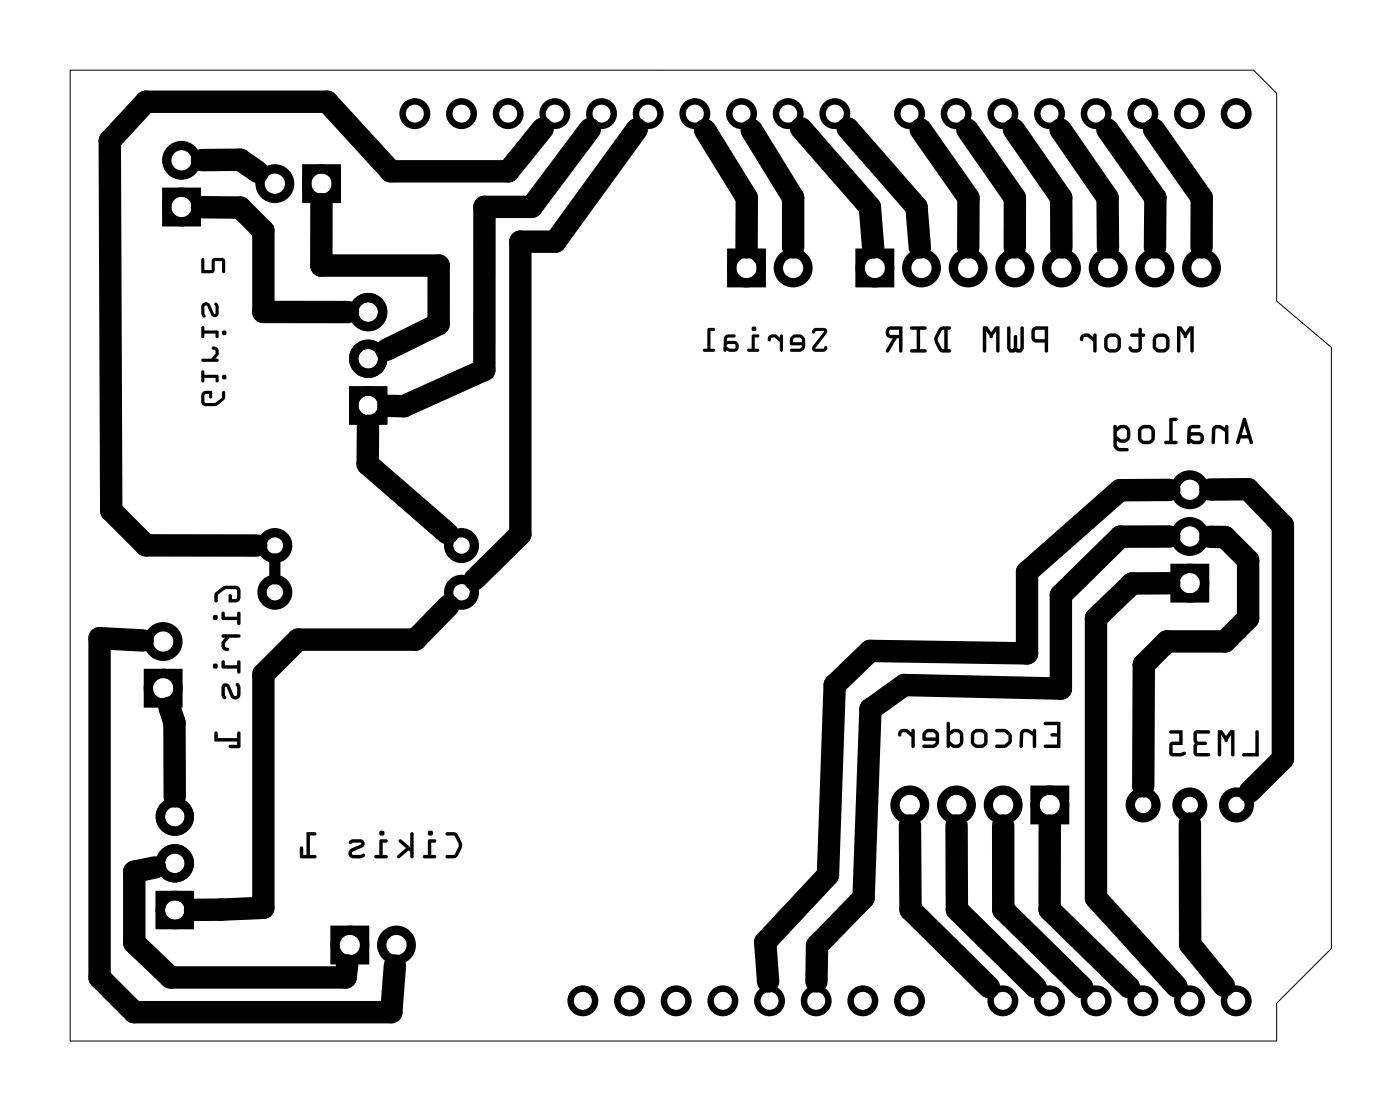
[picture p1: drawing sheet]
<svg xmlns="http://www.w3.org/2000/svg" width="76mm" height="60mm" viewBox="0 0 76 60" stroke-linecap="round" stroke-linejoin="round" font-family="sans-serif">
<path d="M3.8 3.8h64.4l1.3 1.3v11.3l3 2.5v32.7l-3 3v2h-65.7z" fill="none" stroke="#000" stroke-width=".05"/>
<g fill="none" stroke="#000" stroke-width=".35">
<circle cx="22.6" cy="6.2" r=".66"/>
<circle cx="25.1" cy="6.2" r=".66"/>
<circle cx="27.7" cy="6.2" r=".66"/>
<circle cx="30.2" cy="6.2" r=".66"/>
<circle cx="32.7" cy="6.2" r=".66"/>
<circle cx="35.3" cy="6.2" r=".66"/>
<circle cx="37.8" cy="6.2" r=".66"/>
<circle cx="40.4" cy="6.2" r=".66"/>
<circle cx="42.9" cy="6.2" r=".66"/>
<circle cx="45.4" cy="6.2" r=".66"/>
<circle cx="49.5" cy="6.2" r=".66"/>
<circle cx="52" cy="6.2" r=".66"/>
<circle cx="54.6" cy="6.2" r=".66"/>
<circle cx="57.1" cy="6.2" r=".66"/>
<circle cx="59.7" cy="6.2" r=".66"/>
<circle cx="62.2" cy="6.2" r=".66"/>
<circle cx="64.7" cy="6.2" r=".66"/>
<circle cx="67.3" cy="6.2" r=".66"/>
<circle cx="31.7" cy="54.4" r=".66"/>
<circle cx="34.3" cy="54.4" r=".66"/>
<circle cx="36.8" cy="54.4" r=".66"/>
<circle cx="39.3" cy="54.4" r=".66"/>
<circle cx="41.9" cy="54.4" r=".66"/>
<circle cx="44.4" cy="54.4" r=".66"/>
<circle cx="47" cy="54.4" r=".66"/>
<circle cx="49.5" cy="54.4" r=".66"/>
<circle cx="54.6" cy="54.4" r=".66"/>
<circle cx="57.1" cy="54.4" r=".66"/>
<circle cx="59.7" cy="54.4" r=".66"/>
<circle cx="62.2" cy="54.4" r=".66"/>
<circle cx="64.7" cy="54.4" r=".66"/>
<circle cx="67.3" cy="54.4" r=".66"/>
</g>
<g fill="none" stroke="#000" stroke-width=".51">
<path d="M9.1 10.5h1.6v1.6h-1.6zM16.7 9.2h1.6v1.6h-1.6zM39.8 13.8h1.6v1.6h-1.6zM46.8 13.8h1.6v1.6h-1.6zM8.1 36.6h1.6v1.6h-1.6zM19.3 21.3h1.5v1.5h-1.5zM64 30.9h1.6v1.6h-1.6zM8.7 48.7h1.6v1.6h-1.6zM18.2 50.6h1.6v1.6h-1.6zM56.3 43h1.6v1.6h-1.6z"/>
<circle cx="9.9" cy="11.3" r=".8"/>
<circle cx="9.9" cy="8.7" r=".8"/>
<circle cx="15" cy="10" r=".8"/>
<circle cx="17.5" cy="10" r=".8"/>
<circle cx="20" cy="19.5" r=".79"/>
<circle cx="20" cy="17" r=".79"/>
<circle cx="40.6" cy="14.6" r=".8"/>
<circle cx="43.2" cy="14.6" r=".8"/>
<circle cx="47.6" cy="14.6" r=".8"/>
<circle cx="50.2" cy="14.6" r=".8"/>
<circle cx="52.7" cy="14.6" r=".8"/>
<circle cx="55.2" cy="14.6" r=".8"/>
<circle cx="57.8" cy="14.6" r=".8"/>
<circle cx="60.3" cy="14.6" r=".8"/>
<circle cx="62.9" cy="14.6" r=".8"/>
<circle cx="65.4" cy="14.6" r=".8"/>
<circle cx="8.9" cy="37.4" r=".8"/>
<circle cx="8.9" cy="34.9" r=".8"/>
<circle cx="15" cy="32.2" r=".7"/>
<circle cx="15" cy="29.7" r=".7"/>
<circle cx="20" cy="22.1" r=".79"/>
<circle cx="25.1" cy="32.2" r=".7"/>
<circle cx="25.1" cy="29.7" r=".7"/>
<circle cx="64.8" cy="26.6" r=".8"/>
<circle cx="64.8" cy="31.7" r=".8"/>
<circle cx="64.8" cy="29.2" r=".8"/>
<circle cx="9.5" cy="49.5" r=".79"/>
<circle cx="9.5" cy="47" r=".79"/>
<circle cx="9.5" cy="44.4" r=".79"/>
<circle cx="19" cy="51.4" r=".8"/>
<circle cx="21.6" cy="51.4" r=".8"/>
<circle cx="49.5" cy="43.8" r=".8"/>
<circle cx="52.1" cy="43.8" r=".8"/>
<circle cx="54.6" cy="43.8" r=".8"/>
<circle cx="57.1" cy="43.8" r=".8"/>
<circle cx="62.2" cy="43.8" r=".7"/>
<circle cx="64.8" cy="43.8" r=".7"/>
<circle cx="67.3" cy="43.8" r=".7"/>
</g>
<g fill="#000">
<path d="M44.3 17.9l-.1 .2 .2-.1h.5l-.7 .8v.2l.2 .1h.5l.1-.1v-.2l-.2 .2-.4-.1 .6-.8v-.1l-.2-.2zM44.3 17.9l.5-.1 .2 .2v.1l-.6 .8 .4 .1 .2-.2v.2l-.1 .1h-.5l-.2-.1v-.2l.7-.8h-.5l-.2 .1zM43.1 18.3l-.1 .2v.3h.7l-.2 .2h-.5v.1h.7l.1-.3v-.5l-.3-.1h-.3zM43.1 18.3l.1-.1h.3l.3 .1v.5l-.1 .3h-.7v-.1h.5l.2-.2h-.7v-.3zM43.2 18.4h.4l.1 .2h-.5zM43.2 18.4v.2h.5l-.1-.2zM41.9 18.3l-.1 .1v.2l.2-.2h.2l.2 .2 .1 .5h.1v-.9h-.1l-.1 .2-.2-.2zM41.9 18.3l.3-.1 .2 .2 .1-.2h.1v.9h-.1l-.1-.5-.2-.2h-.2a.11 .11 0 0 1-.1 .2 .11 .11 0 0 1-.1-.2zM40.9 18.2v.8h-.2v.1h.6v-.1h-.2v-.6h.2v-.2zM40.9 18.2h.4v.2h-.2v.6h.2v.1h-.6v-.1h.2zM40.9 17.9a.15 .15 0 0 0 .3 0 .15 .15 0 0 0-.3 0zM40.9 17.9a.15 .15 0 0 1 .3 0 .15 .15 0 0 1-.3 0zM39.5 18.3l-.1 .8h.6a.3 .3 0 0 0 .2-.3 .3 .3 0 0 0-.2-.3l-.4 .1v-.1v-.1h.4v-.2zM39.5 18.3l.5-.1v.2h-.4v.1v.1l.4-.1a.3 .3 0 0 1 .2 .3 .3 .3 0 0 1-.2 .3h-.6zM39.6 18.7h.4v.2l-.3 .1-.1-.1zM39.6 18.7v.2l.1 .1 .3-.1v-.2zM38.5 17.9v1.1h-.2v.1h.6v-.1h-.2v-1h.2v-.1zM38.5 17.9h.4v.1h-.2v1h.2v.1h-.6v-.1h.2z"/>
<path d="M44.3 17.9l-.1 .2 .2-.1h.5l-.7 .8v.2l.2 .1h.5l.1-.1v-.2l-.2 .2-.4-.1 .6-.8v-.1l-.2-.2zM43.1 18.3l-.1 .2v.3h.7l-.2 .2h-.5v.1h.7l.1-.3v-.5l-.3-.1h-.3zM43.2 18.4h.4l.1 .2h-.5zM41.9 18.3l-.1 .1v.2l.2-.2h.2l.2 .2 .1 .5h.1v-.9h-.1l-.1 .2-.2-.2zM40.9 18.2v.8h-.2v.1h.6v-.1h-.2v-.6h.2v-.2zM40.9 17.9a.15 .15 0 0 0 .3 0 .15 .15 0 0 0-.3 0zM39.5 18.3l-.1 .8h.6a.3 .3 0 0 0 .2-.3 .3 .3 0 0 0-.2-.3l-.4 .1v-.1v-.1h.4v-.2zM39.6 18.7h.4v.2l-.3 .1-.1-.1zM38.5 17.9v1.1h-.2v.1h.6v-.1h-.2v-1h.2v-.1z"/>
<path d="M64.1 17.8v1.3a.09 .09 0 0 0 .1 .1 .09 .09 0 0 0 0-.1v-1.1l.2 .3a.1 .1 0 0 0 .1 .1 .1 .1 0 0 0 .1-.1l.2-.3v1.1a.09 .09 0 0 0 .1 .1 .09 .09 0 0 0 .1-.1v-1.3h-.3l-.2 .3-.2-.3zM64.1 17.8h.2l.2 .3 .2-.3h.3v1.3a.09 .09 0 0 1-.1 .1 .09 .09 0 0 1-.1-.1v-1.1l-.2 .3a.1 .1 0 0 1-.1 .1 .1 .1 0 0 1-.1-.1l-.2-.3v1.1a.09 .09 0 0 1 0 .1 .09 .09 0 0 1-.1-.1zM62.6 18.7a.55 .55 0 0 0 1.1 0 .55 .55 0 0 0-1.1 0zM62.6 18.7a.55 .55 0 0 1 1.1 0 .55 .55 0 0 1-1.1 0zM63 18.4l.3-.1 .2 .1v.5l-.1 .1h-.3l-.2-.1zM63 18.4l-.1 .5 .2 .1h.3l.1-.1v-.5l-.2-.1zM61.5 18.2l.1 .1h.4v.6l-.1 .1h-.2l-.2-.2-.1 .1a.39 .39 0 0 0 .4 .3 .39 .39 0 0 0 .3-.3v-.6h.1a.09 .09 0 0 0 .1-.1 .09 .09 0 0 0-.1-.1h-.1v-.2a.09 .09 0 0 0 0-.1 .09 .09 0 0 0-.1 .1v.2zM61.5 18.2l.5-.1v-.2a.09 .09 0 0 1 .1-.1 .09 .09 0 0 1 .1 .1l-.1 .2h.1a.09 .09 0 0 1 .1 .1 .09 .09 0 0 1-.1 .1h-.1l.1 .6a.37 .37 0 0 1-.4 .3 .37 .37 0 0 1-.4-.3l.1-.1 .2 .2h.2l.1-.1v-.6h-.4zM60 18.7a.52 .52 0 0 0 1 0 .52 .52 0 0 0-1 0zM60 18.7a.52 .52 0 0 1 1 0 .52 .52 0 0 1-1 0zM60.3 18.4l.4-.1 .1 .1v.5l-.1 .1h-.3l-.1-.1zM60.3 18.4v.5l.1 .1h.3l.1-.1v-.5l-.1-.1zM58.9 18.2l-.1 .2a.11 .11 0 0 0 .1 .2 .11 .11 0 0 0 .1-.2l.2-.1 .3 .3v.5a.09 .09 0 0 0 .1 .1 .09 .09 0 0 0 .1-.1v-.9a.09 .09 0 0 0-.1-.1 .09 .09 0 0 0-.1 .1v.1l-.2-.2zM58.9 18.2l.4-.1 .2 .2v-.1a.09 .09 0 0 1 .1-.1 .09 .09 0 0 1 .1 .1v.9a.09 .09 0 0 1-.1 .1 .09 .09 0 0 1-.1-.1v-.5l-.3-.3-.2 .1a.11 .11 0 0 1-.1 .2 .11 .11 0 0 1-.1-.2zM56.2 17.8l-.1 .2 .1 .5 .1 .1h.6v.5a.09 .09 0 0 0 .1 .1 .09 .09 0 0 0 0-.1v-1.3h-.6zM56.2 17.8h.2h.6v1.3a.09 .09 0 0 1 0 .1 .09 .09 0 0 1-.1-.1v-.5h-.6l-.1-.1-.1-.5zM56.3 18l.6-.1v.6l-.6-.1zM56.3 18v.4l.6 .1v-.6zM54.8 17.8v1.2l.2 .2h.6l.1-.2v-1.2a.09 .09 0 0 0-.1 0 .09 .09 0 0 0-.1 0v1.2l-.1-.1v-.6a.09 .09 0 0 0-.1-.1 .09 .09 0 0 0-.1 .1v.6l-.1 .1-.1-1.2zM54.8 17.8h.2l.1 1.2 .1-.1v-.6a.09 .09 0 0 1 .1-.1 .09 .09 0 0 1 .1 .1v.6l.1 .1v-1.2a.09 .09 0 0 1 .1 0 .09 .09 0 0 1 .1 0v1.2l-.1 .2h-.6l-.2-.2zM53.5 17.8v1.3a.09 .09 0 0 0 .1 .1 .09 .09 0 0 0 .1-.1v-1.1l.2 .3a.1 .1 0 0 0 .1 .1 .1 .1 0 0 0 0-.1l.2-.3v1.1a.09 .09 0 0 0 .1 .1 .09 .09 0 0 0 .1-.1v-1.3h-.2l-.3 .3-.2-.3zM53.5 17.8h.2l.2 .3 .3-.3h.2v1.3a.09 .09 0 0 1-.1 .1 .09 .09 0 0 1-.1-.1v-1.1l-.2 .3a.1 .1 0 0 1 0 .1 .1 .1 0 0 1-.1-.1l-.2-.3v1.1a.09 .09 0 0 1-.1 .1 .09 .09 0 0 1-.1-.1zM51.1 17.8l-.2 .6v.3l.3 .4 .5 .1a.09 .09 0 0 0 .1-.1 .09 .09 0 0 0-.1-.1h-.1v-1.1h.1a.09 .09 0 0 0 .1-.1 .09 .09 0 0 0-.1 0zM51.1 17.8h.6a.09 .09 0 0 1 .1 0 .09 .09 0 0 1-.1 .1h-.1v1.1h.1a.09 .09 0 0 1 .1 .1 .09 .09 0 0 1-.1 .1l-.5-.1-.3-.4v-.3zM51.3 17.9h.1v1.1l-.2-.1-.2-.4zM51.3 18l-.3 .5 .3 .4 .1 .1v-1.1zM49.6 17.8v.1h.3v1.1h-.3a.09 .09 0 0 0-.1 .1 .09 .09 0 0 0 .1 .1h.7a.09 .09 0 0 0 .1-.1 .09 .09 0 0 0-.1-.1h-.2v-1.1h.2a.09 .09 0 0 0 .1-.1 .09 .09 0 0 0-.1 0zM49.6 17.8h.7a.09 .09 0 0 1 .1 0 .09 .09 0 0 1-.1 .1h-.2v1.1h.2a.09 .09 0 0 1 .1 .1 .09 .09 0 0 1-.1 .1h-.7a.09 .09 0 0 1-.1-.1 .09 .09 0 0 1 .1-.1h.3v-1.1h-.3zM48.3 17.8a.33 .33 0 0 0-.1 .4 .33 .33 0 0 0 .4 .2l-.4 .6a.11 .11 0 0 0 .1 .2 .09 .09 0 0 0 .1-.1l.4-.7h.1v.7a.09 .09 0 0 0 .1 .1 .09 .09 0 0 0 .1-.1v-1.3h-.6zM48.3 17.8h.2h.6v1.3a.09 .09 0 0 1-.1 .1 .09 .09 0 0 1-.1-.1v-.7h-.1l-.4 .7a.09 .09 0 0 1-.1 .1 .11 .11 0 0 1-.1-.2l.4-.6a.33 .33 0 0 1-.4-.2 .33 .33 0 0 1 .1-.4zM48.4 18l.5-.1v.3h-.4zM48.4 18l.1 .2h.4v-.3z"/>
<path d="M64.1 17.8v1.3a.09 .09 0 0 0 .1 .1 .09 .09 0 0 0 0-.1v-1.1l.2 .3a.1 .1 0 0 0 .1 .1 .1 .1 0 0 0 .1-.1l.2-.3v1.1a.09 .09 0 0 0 .1 .1 .09 .09 0 0 0 .1-.1v-1.3h-.3l-.2 .3-.2-.3zM62.6 18.7a.55 .55 0 0 0 1.1 0 .55 .55 0 0 0-1.1 0zM63 18.4l.3-.1 .2 .1v.5l-.1 .1h-.3l-.2-.1zM61.5 18.2l.1 .1h.4v.6l-.1 .1h-.2l-.2-.2-.1 .1a.36 .36 0 0 0 .4 .3 .36 .36 0 0 0 .3-.3v-.6h.1a.09 .09 0 0 0 .1-.1 .09 .09 0 0 0-.1-.1h-.1v-.2a.09 .09 0 0 0 0-.1 .09 .09 0 0 0-.1 .1v.2zM60 18.7a.52 .52 0 0 0 1 0 .52 .52 0 0 0-1 0zM60.3 18.4l.4-.1 .1 .1v.5l-.1 .1h-.3l-.1-.1zM58.9 18.2l-.1 .2a.11 .11 0 0 0 .1 .2 .11 .11 0 0 0 .1-.2l.2-.1 .3 .3v.5a.09 .09 0 0 0 .1 .1 .09 .09 0 0 0 .1-.1v-.9a.09 .09 0 0 0-.1-.1 .09 .09 0 0 0-.1 .1v.1l-.2-.2zM56.2 17.8l-.1 .2 .1 .5 .1 .1h.6v.5a.09 .09 0 0 0 .1 .1 .09 .09 0 0 0 0-.1v-1.3h-.6zM56.3 18l.6-.1v.6l-.6-.1zM54.8 17.8v1.2l.2 .2h.6l.1-.2v-1.2a.09 .09 0 0 0-.1 0 .09 .09 0 0 0-.1 0v1.2l-.1-.1v-.6a.09 .09 0 0 0-.1-.1 .09 .09 0 0 0-.1 .1v.6l-.1 .1-.1-1.2zM53.5 17.8v1.3a.09 .09 0 0 0 .1 .1 .09 .09 0 0 0 .1-.1v-1.1l.2 .3a.1 .1 0 0 0 0 .1 .1 .1 0 0 0 .1-.1l.2-.3v1.1a.09 .09 0 0 0 .1 .1 .09 .09 0 0 0 .1-.1v-1.3h-.2l-.3 .3-.2-.3zM51.1 17.8a.84 .84 0 0 0 0 1.3l.6 .1a.09 .09 0 0 0 .1-.1 .09 .09 0 0 0-.1-.1h-.1v-1.1h.1a.09 .09 0 0 0 .1-.1 .09 .09 0 0 0-.1 0zM51.3 18l.1-.1v1.1l-.2-.1-.2-.4zM49.6 17.8v.1h.3v1.1h-.3a.09 .09 0 0 0-.1 .1 .09 .09 0 0 0 .1 .1h.7a.09 .09 0 0 0 .1-.1 .09 .09 0 0 0-.1-.1h-.2v-1.1h.2a.09 .09 0 0 0 .1-.1 .09 .09 0 0 0-.1 0zM48.3 17.8a.34 .34 0 0 0-.1 .4 .34 .34 0 0 0 .4 .2l-.4 .6a.11 .11 0 0 0 .1 .2 .09 .09 0 0 0 .1-.1l.4-.7h.1v.7a.09 .09 0 0 0 .1 .1 .09 .09 0 0 0 .1-.1v-1.3h-.6zM48.4 18l.5-.1v.3h-.4z"/>
<path d="M11 21.3v.6l.2 .2a.8 .8 0 0 0 1.1-.8h-.2v.3l-.3 .3h-.6l-.1-.1v-.3l.3-.1v.2l.1 .1v-.4zM11 20.2v.6h.1v-.2h.6l.1 .2h.1l-.1-.4h-.7v-.2zM12.1 20.5a.13 .13 0 0 0 .2 0 .13 .13 0 0 0-.2 0zM11.5 18.9v.1l.2 .1v.1l-.2 .3h-.5v.2h.8l.1-.2h-.2l.2-.2a.31 .31 0 0 0 0-.3 .31 .31 0 0 0-.3-.1zM11 17.8v.6l.1-.1v-.2h.6l.1 .3 .1-.1-.1-.3h-.7v-.2zM12.1 18.1a.13 .13 0 0 0 .2 0 .13 .13 0 0 0-.2 0zM11 16.5v.5v.2h.2l-.1-.2 .1-.4 .1 .1 .2 .4a.21 .21 0 0 0 .2 .1 .21 .21 0 0 0 .2-.2v-.3l-.1-.2a.11 .11 0 0 0-.1 .1 .11 .11 0 0 0 0 .1v.4l-.3-.6zM11 14.1v.8l.6-.1 .1-.6h.4v.6h.1l.1-.6-.2-.2-.5 .1-.1 .6h-.4v-.6z"/>
<path d="M11 21.3v.6l.2 .2a.89 .89 0 0 0 1-.3l.1-.2-.1-.3h-.1v.3l-.4 .3h-.5l-.1-.1 .1-.4h.2v.2l.1 .1v-.4zM11 21.3h.5v.4l-.1-.1v-.2l-.3 .1 .1 .4h.6l.3-.3v-.3h.1h.1l-.1 .4-.4 .4h-.7l-.1-.3zM11 20.2v.6h.1v-.2h.6l.1 .2h.1l-.1-.4h-.7v-.2zM11 20.2h.1v.2h.7l.1 .4h-.1l-.1-.2h-.6v.2h-.1zM12.1 20.5a.13 .13 0 0 0 .2 0 .13 .13 0 0 0-.2 0zM12.1 20.5a.13 .13 0 0 1 .2 0 .13 .13 0 0 1-.2 0zM11.5 18.9v.1l.2 .1v.1l-.2 .3h-.5v.2h.8l.1-.2h-.2l.2-.2a.34 .34 0 0 0-.3-.4zM11.5 18.9h.1a.3 .3 0 0 1 .3 .1 .3 .3 0 0 1 0 .3l-.2 .2h.2l-.1 .2h-.8v-.2h.5l.2-.3v-.1l-.2-.1zM11 17.8v.6l.1-.1v-.2h.6l.1 .3 .1-.1-.1-.3h-.7v-.2zM11 17.8h.1v.2h.7l.1 .3-.1 .1-.1-.3h-.6v.2l-.1 .1zM12.1 18.1a.13 .13 0 0 0 .2 0 .13 .13 0 0 0-.2 0zM12.1 18.1a.13 .13 0 0 1 .2 0 .13 .13 0 0 1-.2 0zM11 16.5v.5v.2h.2l-.1-.2 .1-.4 .1 .1 .2 .4a.21 .21 0 0 0 .2 .1 .21 .21 0 0 0 .2-.2v-.3l-.1-.2a.11 .11 0 0 0-.1 .1 .11 .11 0 0 0 0 .1v.4l-.3-.6zM11 16.5h.4l.3 .6v-.5a.09 .09 0 0 1 0-.1 .09 .09 0 0 1 .1 0l.1 .2v.3l-.1 .2-.1 .1-.2-.1-.3-.6-.1 .1 .1 .5h-.2v-.2zM11 14.1v.8l.6-.1 .1-.6h.4v.6h.1l.1-.6-.2-.2-.5 .1-.1 .6h-.4v-.6zM11 14.1h.1v.6h.4l.1-.6 .5-.1 .2 .2-.1 .6h-.1v-.6h-.4l-.1 .6-.6 .1z"/>
<path d="M11.8 32.2l-.1 .5a.09 .09 0 0 0 .1 .1 .09 .09 0 0 0 .1-.1v-.3l.4-.3h.6v.5h-.3v-.2a.09 .09 0 0 0-.1-.1 .09 .09 0 0 0-.1 .1v.4h.5l.2-.2v-.6l-.3-.1a.98 .98 0 0 0-1 .3zM12.1 33.3v.4h.8v.2a.09 .09 0 0 0 .1 .1 .09 .09 0 0 0 .1-.1v-.5a.09 .09 0 0 0-.1-.1 .09 .09 0 0 0-.1 .1v.1h-.7v-.2zM11.6 33.6a.15 .15 0 0 0 .3 0 .15 .15 0 0 0-.3 0zM12.1 34.5v.2h.2l-.2 .2a.34 .34 0 0 0 0 .4 .34 .34 0 0 0 .3 .1 .13 .13 0 0 0 0-.2 .13 .13 0 0 0-.1 0l-.1-.2 .3-.3h.5a.09 .09 0 0 0 .1-.1 .09 .09 0 0 0-.1-.1zM12.1 35.9v.4l.8 .1v.2a.09 .09 0 0 0 .1 0 .09 .09 0 0 0 .1 0v-.6a.09 .09 0 0 0-.1-.1 .09 .09 0 0 0-.1 .1v.2h-.7v-.2zM11.6 36.2a.15 .15 0 0 0 .3 0 .15 .15 0 0 0-.3 0zM12.1 37.2v.1a.73 .73 0 0 0 .1 .7 .1 .1 0 0 0 .1 0 .11 .11 0 0 0-.1-.2l.1-.4 .3 .5a.28 .28 0 0 0 .3 .1 .28 .28 0 0 0 .2-.2l-.1-.6a.12 .12 0 0 0-.2 0 .12 .12 0 0 0 .1 .2v.4l-.1 .1-.3-.6-.2-.1zM11.7 39.8v.5h1.2v.2h-.4a.09 .09 0 0 0-.1 .1 .09 .09 0 0 0 .1 .1l.6-.1v-.7a.09 .09 0 0 0-.1-.1 .09 .09 0 0 0-.1 .1v.2h-1l-.1-.3z"/>
<path d="M11.8 32.2l-.1 .5a.09 .09 0 0 0 .1 .1 .09 .09 0 0 0 0-.1l.1-.3 .4-.3h.6v.5h-.3v-.2a.09 .09 0 0 0-.1-.1 .09 .09 0 0 0-.1 .1v.4l.5-.1 .2-.1v-.6l-.3-.1a.98 .98 0 0 0-1 .3zM11.8 32.2l.4-.3h.6h.2l.1 .6-.1 .2-.6 .1v-.4a.09 .09 0 0 1 .1-.1 .09 .09 0 0 1 .1 .1v.2h.3v-.5h-.6l-.4 .3v.3a.09 .09 0 0 1-.1 .1 .09 .09 0 0 1-.1-.1zM12.1 33.3v.4h.8v.2a.09 .09 0 0 0 .1 .1 .09 .09 0 0 0 .1-.1v-.5a.09 .09 0 0 0-.1-.1 .09 .09 0 0 0-.1 .1v.1h-.7v-.2zM12.1 33.3h.1v.2h.7v-.1a.09 .09 0 0 1 .1-.1 .09 .09 0 0 1 .1 .1v.5a.09 .09 0 0 1-.1 .1 .09 .09 0 0 1-.1-.1v-.2h-.8zM11.6 33.6a.15 .15 0 0 0 .3 0 .15 .15 0 0 0-.3 0zM11.6 33.6a.15 .15 0 0 1 .3 0 .15 .15 0 0 1-.3 0zM12.1 34.5v.2h.2l-.2 .2a.37 .37 0 0 0 .3 .5 .1 .1 0 0 0 .1-.1 .11 .11 0 0 0-.2-.1l-.1-.2 .3-.3h.5a.09 .09 0 0 0 .1-.1 .09 .09 0 0 0-.1-.1zM12.1 34.5h.9a.09 .09 0 0 1 .1 .1 .09 .09 0 0 1-.1 .1h-.5l-.3 .3 .1 .2a.11 .11 0 0 1 .2 .1 .11 .11 0 0 1-.2 .1l-.2-.2v-.3l.2-.2h-.2zM12.1 35.9v.4l.8 .1v.2a.09 .09 0 0 0 .1 0 .09 .09 0 0 0 .1 0v-.6a.09 .09 0 0 0-.1-.1 .09 .09 0 0 0-.1 .1v.2h-.7v-.2zM12.1 35.9l.1 .1v.2h.7v-.2a.09 .09 0 0 1 .1-.1 .09 .09 0 0 1 .1 .1v.6a.09 .09 0 0 1-.1 0 .09 .09 0 0 1-.1 0v-.2l-.8-.1zM11.6 36.2a.15 .15 0 0 0 .3 0 .15 .15 0 0 0-.3 0zM11.6 36.2a.15 .15 0 0 1 .3 0 .15 .15 0 0 1-.3 0zM12.1 37.2v.1a.73 .73 0 0 0 .1 .7 .1 .1 0 0 0 .1 0 .11 .11 0 0 0-.1-.2l.1-.5 .4 .7 .1 .1 .2-.1 .1-.6-.1-.2a.1 .1 0 0 0-.2 0 .11 .11 0 0 0 .1 .2v.4l-.1 .1-.3-.6-.2-.1zM12.1 37.2h.2h.2l.3 .7 .1-.1v-.5a.1 .1 0 0 1-.1-.1 .1 .1 0 0 1 .2 0l.1 .6a.28 .28 0 0 1-.2 .2 .28 .28 0 0 1-.3-.1l-.3-.5-.1 .4a.11 .11 0 0 1 .1 .2 .1 .1 0 0 1-.1 0 .7 .7 0 0 1-.1-.8zM11.7 39.8v.5h1.2v.2h-.4a.09 .09 0 0 0-.1 .1 .09 .09 0 0 0 .1 .1l.6-.1v-.7a.09 .09 0 0 0-.1-.1 .09 .09 0 0 0-.1 .1v.3h-1.1v-.4zM11.7 39.8h.1l.1 .3h1v-.2a.09 .09 0 0 1 .1-.1 .09 .09 0 0 1 .1 .1v.8h-.6a.09 .09 0 0 1-.1-.1 .09 .09 0 0 1 .1-.1h.4v-.2h-1.2z"/>
<path d="M67.7 22.8l-.4 1.3h.1l.1-.3h.4l.1 .3 .1 .1 .1-.1-.4-1.3zM67.7 22.7l.1 .1 .4 1.3-.1 .1-.1-.1-.1-.3h-.4l-.1 .3h-.1zM67.7 23.1l.2 .6h-.3zM67.7 23.1l-.1 .6h.3zM66 23.2v.2l-.1 .7a.09 .09 0 0 0 .1 .1 .09 .09 0 0 0 .1-.1l.1-.7v-.1l.5 .2v.6a.09 .09 0 0 0 .1 .1 .09 .09 0 0 0 .1-.1v-.9a.09 .09 0 0 0-.1-.1 .09 .09 0 0 0-.1 .1v.1l-.4-.2zM66 23.2l.3-.1 .4 .2v-.1a.09 .09 0 0 1 .1-.1 .09 .09 0 0 1 .1 .1v.9a.09 .09 0 0 1-.1 .1 .09 .09 0 0 1-.1-.1v-.6l-.3-.2-.2 .1-.1 .7a.09 .09 0 0 1-.1 .1 .09 .09 0 0 1-.1-.1l.1-.7zM64.7 23.2l-.1 .2v.7a.09 .09 0 0 0 .1 .1 .09 .09 0 0 0 .1-.1l.5 .1a.33 .33 0 0 0 .2-.4 .33 .33 0 0 0-.2-.3h-.5l.1-.2h.4a.09 .09 0 0 0 0-.1 .09 .09 0 0 0 0-.1zM64.7 23.2l.6-.1a.09 .09 0 0 1 0 .1 .09 .09 0 0 1 0 .1h-.4l-.1 .2h.5a.33 .33 0 0 1 .2 .3 .33 .33 0 0 1-.2 .4l-.5-.1a.09 .09 0 0 1-.1 .1 .09 .09 0 0 1-.1-.1v-.7zM64.8 23.7h.5v.2l-.3 .1-.2-.1zM64.8 23.7v.2l.2 .1 .3-.1v-.2zM63.7 22.8l-.1 1.2h-.1a.09 .09 0 0 0-.1 .1 .09 .09 0 0 0 .1 .1h.5a.09 .09 0 0 0 .1-.1 .09 .09 0 0 0-.1-.1h-.2v-1.1h.2a.09 .09 0 0 0 .1-.1 .09 .09 0 0 0-.1-.1zM63.7 22.7h.3a.09 .09 0 0 1 .1 .1 .09 .09 0 0 1-.1 .1h-.2v1.1h.2a.09 .09 0 0 1 .1 .1 .09 .09 0 0 1-.1 .1h-.5a.09 .09 0 0 1-.1-.1 .09 .09 0 0 1 .1-.1h.1zM61.8 23.6a.55 .55 0 0 0 1.1 0 .55 .55 0 0 0-1.1 0zM61.8 23.6a.55 .55 0 0 1 1.1 0 .55 .55 0 0 1-1.1 0zM62.2 23.3h.3l.2 .1v.5l-.1 .1h-.3l-.2-.1zM62.2 23.4l-.1 .5 .2 .1h.3l.1-.1v-.5l-.2-.1zM60.6 23.1v1.2l.3 .2 .4 .1a.09 .09 0 0 0 .1-.1 .09 .09 0 0 0-.1-.1h-.4l-.1-.1v-.3l.2 .1h.3l.2-.4-.1-.4-.1-.2h-.3a.15 .15 0 0 1-.2 .1 .15 .15 0 0 1-.1-.1zM60.6 23.1h.1l.1 .1 .2-.1h.3l.2 .2v.4l-.1 .3-.4 .1-.2-.1 .1 .3 .4 .1a.09 .09 0 0 1 .1 .1 .09 .09 0 0 1-.1 .1l-.4-.1-.3-.2zM60.8 23.5l.2-.2h.2l.1 .1v.4l-.1 .1h-.2l-.2-.2zM60.8 23.5v.2l.2 .2h.2l.1-.1v-.4l-.1-.1h-.2z"/>
<path d="M67.7 22.7l-.4 1.4h.1l.1-.3h.4l.1 .3 .1 .1 .1-.1-.4-1.3zM67.7 23.1l.2 .6h-.3zM66 23.2v.2l-.1 .7a.09 .09 0 0 0 .1 .1 .09 .09 0 0 0 .1-.1l.1-.7v-.1l.5 .2v.6a.09 .09 0 0 0 .1 .1 .09 .09 0 0 0 .1-.1v-.9a.09 .09 0 0 0-.1-.1 .09 .09 0 0 0-.1 .1v.1l-.4-.2zM64.7 23.2l-.1 .2v.7a.09 .09 0 0 0 .1 .1 .09 .09 0 0 0 .1-.1l.5 .1a.33 .33 0 0 0 .2-.4 .33 .33 0 0 0-.2-.3h-.5l.1-.2h.4a.09 .09 0 0 0 0-.1 .09 .09 0 0 0 0-.1zM64.8 23.7h.5v.2l-.3 .1-.2-.1zM63.7 22.8l-.1 1.2h-.1a.09 .09 0 0 0-.1 .1 .09 .09 0 0 0 .1 .1h.5a.09 .09 0 0 0 .1-.1 .09 .09 0 0 0-.1-.1h-.2v-1.1h.2a.09 .09 0 0 0 .1-.1 .09 .09 0 0 0-.1-.1zM61.8 23.6a.55 .55 0 0 0 1.1 0 .55 .55 0 0 0-1.1 0zM62.2 23.4l.3-.1 .2 .1v.5l-.1 .1h-.3l-.2-.1zM60.6 23.1v1.2l.3 .2 .4 .1a.09 .09 0 0 0 .1-.1 .09 .09 0 0 0-.1-.1h-.4l-.1-.1v-.3l.2 .1h.3l.2-.4-.1-.4-.1-.2h-.3a.19 .19 0 0 1-.3 0zM60.8 23.5l.2-.2h.2l.1 .1v.4l-.1 .1h-.2l-.2-.2z"/>
<path d="M24.3 45.3v.1l.4 .1 .3 .5-.3 .5h-.4a.09 .09 0 0 0-.1 .1 .09 .09 0 0 0 .1 .1 .63 .63 0 0 0 .8-.6v-.3l-.2-.4-.2-.1zM24.3 45.3h.5l.4 .7-.3 .6-.6 .1a.09 .09 0 0 1-.1-.1 .09 .09 0 0 1 .1-.1h.4l.3-.5-.3-.5-.4-.1zM23.3 45.7v.8h-.2a.09 .09 0 0 0-.1 .1 .09 .09 0 0 0 .1 .1h.6a.09 .09 0 0 0 0-.1 .09 .09 0 0 0 0-.1h-.2v-.7h.2a.09 .09 0 0 0 0-.1zM23.3 45.7h.4a.09 .09 0 0 1 0 .1h-.2v.7h.2a.09 .09 0 0 1 0 .1 .09 .09 0 0 1 0 .1h-.6a.09 .09 0 0 1-.1-.1 .09 .09 0 0 1 .1-.1h.2zM23.3 45.3a.15 .15 0 0 0 .3 0 .15 .15 0 0 0-.3 0zM23.3 45.3a.15 .15 0 0 1 .3 0 .15 .15 0 0 1-.3 0zM21.7 45.7v.1l.4 .3-.5 .4a.1 .1 0 0 0 0 .2 .1 .1 0 0 0 .2 0l.4-.4h.1v.3a.09 .09 0 0 0 .1 .1 .09 .09 0 0 0 .1-.1v-1.2a.09 .09 0 0 0-.1-.1 .09 .09 0 0 0-.1 .1v.7l-.5-.4zM21.7 45.7h.1l.5 .4v-.7a.09 .09 0 0 1 .1-.1 .09 .09 0 0 1 .1 .1v1.2a.09 .09 0 0 1-.1 .1 .09 .09 0 0 1-.1-.1v-.3h-.1l-.4 .4a.1 .1 0 0 1-.2 0 .1 .1 0 0 1 0-.2l.5-.4-.4-.3zM20.7 45.7l-.1 .8h-.1a.09 .09 0 0 0-.1 .1 .09 .09 0 0 0 .1 .1h.5a.09 .09 0 0 0 .1-.1 .09 .09 0 0 0-.1-.1h-.2v-.7h.2a.09 .09 0 0 0 .1-.1 .09 .09 0 0 0-.1 0zM20.7 45.7h.3a.09 .09 0 0 1 .1 0 .09 .09 0 0 1-.1 .1h-.2v.7h.2a.09 .09 0 0 1 .1 .1 .09 .09 0 0 1-.1 .1h-.5a.09 .09 0 0 1-.1-.1 .09 .09 0 0 1 .1-.1h.1zM20.6 45.3a.15 .15 0 0 0 .3 0 .15 .15 0 0 0-.3 0zM20.6 45.3a.15 .15 0 0 1 .3 0 .15 .15 0 0 1-.3 0zM19 45.8a.1 .1 0 0 0 0 .1 .11 .11 0 0 0 .2-.1l.5 .1-.7 .4v.1v.2l.6 .1 .2-.1a.1 .1 0 0 0 0-.2 .1 .1 0 0 0-.1 .1h-.5v-.1l.5-.3a.24 .24 0 0 0 .1-.3 .24 .24 0 0 0-.2-.1h-.4zM19 45.8a.7 .7 0 0 1 .8-.1l.1 .2-.1 .2-.6 .3v.1h.5a.1 .1 0 0 1 .1-.1 .1 .1 0 0 1 0 .2l-.6 .1a.28 .28 0 0 1-.2-.2 .28 .28 0 0 1 .1-.3l.6-.3-.5-.1a.11 .11 0 0 1-.2 .1 .1 .1 0 0 1 0-.1zM16.7 45.3v1.2h-.2v-.4a.09 .09 0 0 0-.1-.1 .09 .09 0 0 0-.1 .1l.1 .6h.7a.09 .09 0 0 0 .1-.1 .09 .09 0 0 0-.1-.1h-.2v-1.1h.2a.09 .09 0 0 0 .1 0 .09 .09 0 0 0-.1-.1zM16.7 45.3h.4a.09 .09 0 0 1 .1 .1 .09 .09 0 0 1-.1 .1h-.2v1h.2a.09 .09 0 0 1 .1 .1 .09 .09 0 0 1-.1 .1h-.8v-.6a.09 .09 0 0 1 .1-.1 .09 .09 0 0 1 .1 .1v.4h.2z"/>
<path d="M24.3 45.3v.1l.4 .1 .3 .5-.3 .5h-.4a.09 .09 0 0 0-.1 .1 .09 .09 0 0 0 .1 .1 .63 .63 0 0 0 .8-.6v-.3l-.2-.4-.2-.1zM23.3 45.7v.8h-.2a.09 .09 0 0 0-.1 .1 .09 .09 0 0 0 .1 .1h.6a.09 .09 0 0 0 0-.1 .09 .09 0 0 0 0-.1h-.2v-.7h.2a.09 .09 0 0 0 0-.1zM23.3 45.3a.15 .15 0 0 0 .3 0 .15 .15 0 0 0-.3 0zM21.7 45.7v.1l.4 .3-.5 .4a.1 .1 0 0 0 0 .2 .1 .1 0 0 0 .2 0l.4-.4h.1v.3a.09 .09 0 0 0 .1 .1 .09 .09 0 0 0 .1-.1v-1.2a.09 .09 0 0 0-.1-.1 .09 .09 0 0 0-.1 .1v.7l-.5-.4zM20.7 45.7l-.1 .8h-.1a.09 .09 0 0 0-.1 .1 .09 .09 0 0 0 .1 .1h.5a.09 .09 0 0 0 .1-.1 .09 .09 0 0 0-.1-.1h-.2v-.7h.2a.09 .09 0 0 0 .1-.1 .09 .09 0 0 0-.1 0zM20.6 45.3a.15 .15 0 0 0 .3 0 .15 .15 0 0 0-.3 0zM19 45.8a.1 .1 0 0 0 0 .1 .11 .11 0 0 0 .2-.1l.5 .1-.6 .3a.28 .28 0 0 0-.1 .3 .28 .28 0 0 0 .2 .2l.6-.1a.12 .12 0 0 0 0-.2 .12 .12 0 0 0-.2 .1h-.4v-.1l.5-.3a.24 .24 0 0 0 .1-.3 .24 .24 0 0 0-.2-.1h-.4zM16.7 45.3v1.2h-.2v-.4a.09 .09 0 0 0-.1-.1 .09 .09 0 0 0-.1 .1l.1 .6h.7a.09 .09 0 0 0 .1-.1 .09 .09 0 0 0-.1-.1h-.2v-1h.2a.09 .09 0 0 0 .1-.1 .09 .09 0 0 0-.1-.1z"/>
<path d="M56.8 39.3l.1 .1h.6v.5h-.2a.09 .09 0 0 0-.1 .1 .09 .09 0 0 0 .1 .1h.2v.4h-.6a.09 .09 0 0 0-.1 .1 .09 .09 0 0 0 .1 .1h.8v-1.4zM56.8 39.3h.9v1.4h-.8a.09 .09 0 0 1-.1-.1 .09 .09 0 0 1 .1-.1h.6v-.4h-.2a.09 .09 0 0 1-.1-.1 .09 .09 0 0 1 .1-.1h.2v-.5h-.6zM55.6 39.7l-.1 .2v.7a.09 .09 0 0 0 .1 .1 .09 .09 0 0 0 .1-.1v-.7l.1-.1 .4 .2v.6a.09 .09 0 0 0 .1 .1 .09 .09 0 0 0 .1-.1v-.9a.09 .09 0 0 0-.1 0 .09 .09 0 0 0-.1 0v.1l-.3-.1zM55.6 39.7l.3-.1 .3 .2v-.1a.09 .09 0 0 1 .1-.1 .09 .09 0 0 1 .1 .1v.9a.09 .09 0 0 1-.1 .1 .09 .09 0 0 1-.1-.1v-.6l-.3-.2-.2 .1v.7a.09 .09 0 0 1-.1 .1 .09 .09 0 0 1-.1-.1v-.7zM54.2 39.7v.1h.5l.2 .3v.2l-.2 .2h-.4a.09 .09 0 0 0-.1 .1 .09 .09 0 0 0 .1 .1l.5-.1 .2-.2 .1-.3-.1-.3-.2-.1zM54.2 39.7h.6a.51 .51 0 0 1 0 .9l-.5 .1a.09 .09 0 0 1-.1-.1 .09 .09 0 0 1 .1-.1h.4l.2-.2v-.2l-.2-.3h-.5zM52.7 40.2a.55 .55 0 0 0 1.1 0 .55 .55 0 0 0-1.1 0zM52.8 40.2a.52 .52 0 0 1 1 0 .52 .52 0 0 1-1 0zM53.1 39.9l.3-.1 .2 .1v.5l-.1 .1h-.3l-.2-.1zM53.1 39.9l-.1 .5 .2 .1h.3l.1-.1v-.5l-.2-.1zM51.6 39.3l-.1 1.3a.09 .09 0 0 0 .1 .1 .09 .09 0 0 0 .1-.1l.3 .1 .3-.1 .1-.2v-.5l-.2-.2h-.3l-.2 .1v-.5zM51.5 39.3h.2v.5l.2-.1h.3l.2 .2v.5l-.1 .2-.3 .1-.3-.1a.1 .1 0 0 1-.1 .1 .1 .1 0 0 1-.1-.1zM51.7 40l.2-.2 .3 .1v.5l-.2 .1-.3-.2zM51.7 40v.3l.2 .2 .3-.1v-.5l-.3-.1zM50.3 39.8l-.1 .2v.3l.7 .1-.1 .1h-.5a.09 .09 0 0 0-.1 .1 .09 .09 0 0 0 .1 .1h.6l.2-.3v-.5l-.2-.2h-.4zM50.3 39.8l.2-.2 .4 .1 .2 .2v.5l-.2 .3h-.6a.09 .09 0 0 1-.1-.1 .09 .09 0 0 1 .1-.1h.5l.1-.2h-.7v-.3zM50.4 39.9l.4-.1 .1 .3h-.5zM50.4 39.9v.2h.5l-.1-.3zM49 39.7l-.1 .2a.11 .11 0 0 0 .1 .2 .11 .11 0 0 0 .1-.2l.2-.1 .3 .3v.5a.09 .09 0 0 0 .1 .1 .09 .09 0 0 0 .1-.1v-.9a.09 .09 0 0 0-.1 0 .09 .09 0 0 0-.1 0v.2l-.2-.2zM49 39.7h.4l.2 .1v-.1a.09 .09 0 0 1 .1-.1 .09 .09 0 0 1 .1 .1v.9a.09 .09 0 0 1-.1 .1 .09 .09 0 0 1-.1-.1v-.5l-.3-.3-.2 .1a.11 .11 0 0 1-.1 .2 .11 .11 0 0 1-.1-.2z"/>
<path d="M56.8 39.3l.1 .1h.6v.5h-.2a.09 .09 0 0 0-.1 .1 .09 .09 0 0 0 .1 .1h.2v.4h-.6a.09 .09 0 0 0-.1 .1 .09 .09 0 0 0 .1 .1h.8v-1.4zM55.6 39.7l-.1 .2v.7a.09 .09 0 0 0 .1 .1 .09 .09 0 0 0 .1-.1v-.7l.1-.1 .4 .2v.6a.09 .09 0 0 0 .1 .1 .09 .09 0 0 0 .1-.1v-.9a.09 .09 0 0 0-.1-.1 .09 .09 0 0 0-.1 .1v.1l-.3-.2zM54.2 39.7v.1h.5l.2 .3v.2l-.2 .2h-.4a.09 .09 0 0 0-.1 .1 .09 .09 0 0 0 .1 .1h.3a.53 .53 0 0 0 .5-.5 .53 .53 0 0 0-.5-.6zM52.8 40.2a.52 .52 0 0 0 1 0 .52 .52 0 0 0-1 0zM53.1 39.9l.3-.1 .2 .1v.5l-.1 .1h-.3l-.2-.1zM51.5 39.3v1.3a.09 .09 0 0 0 .1 .1 .09 .09 0 0 0 .1-.1l.3 .1 .3-.1 .1-.2v-.5a.43 .43 0 0 0-.5-.2l-.2 .1v-.5zM51.7 40l.2-.2 .3 .1v.5l-.3 .1-.2-.2zM50.3 39.8l-.1 .2v.3l.7 .1-.1 .1h-.5a.09 .09 0 0 0-.1 .1 .09 .09 0 0 0 .1 .1h.6l.2-.3v-.5l-.2-.2h-.4zM50.4 39.9l.4-.1 .1 .3h-.5zM49 39.7l-.1 .2a.11 .11 0 0 0 .1 .2 .11 .11 0 0 0 .1-.2l.2-.1 .3 .3v.5a.09 .09 0 0 0 .1 .1 .09 .09 0 0 0 .1-.1v-.9a.09 .09 0 0 0-.1-.1 .09 .09 0 0 0-.1 .1v.1l-.2-.1z"/>
<path d="M68.4 39.7l-.1 1.3h-.6a.09 .09 0 0 0-.1 .1 .09 .09 0 0 0 .1 0h.8v-1.3zM68.4 39.7l.1 .1v1.3h-.8a.09 .09 0 0 1-.1 0 .09 .09 0 0 1 .1-.1h.6zM66.3 39.7v1.4a.09 .09 0 0 0 .1 0 .09 .09 0 0 0 .1 0v-1.1l.1 .2a.11 .11 0 0 0 .1 .2 .11 .11 0 0 0 .1-.2l.2-.2v1.1a.09 .09 0 0 0 .1 0 .09 .09 0 0 0 .1 0v-1.4h-.2l-.3 .3-.2-.3zM66.3 39.7h.2l.2 .3 .3-.3h.2v1.4a.09 .09 0 0 1-.1 0 .09 .09 0 0 1-.1 0v-1.1l-.2 .2a.11 .11 0 0 1-.1 .2 .11 .11 0 0 1-.1-.2l-.1-.2v1.1a.09 .09 0 0 1-.1 0 .09 .09 0 0 1-.1 0zM65 39.8v1.2l.1 .1h.7a.09 .09 0 0 0 .1 0 .09 .09 0 0 0-.1-.1h-.7l.1-.4 .4-.1a.09 .09 0 0 0 .1-.1 .09 .09 0 0 0-.1-.1h-.4l-.1-.4h.7a.09 .09 0 0 0 .1-.1 .09 .09 0 0 0-.1-.1zM65 39.8l.8-.1a.09 .09 0 0 1 .1 .1 .09 .09 0 0 1-.1 .1h-.7l.1 .4h.4a.09 .09 0 0 1 .1 .1 .09 .09 0 0 1-.1 .1l-.4 .1-.1 .4h.7a.09 .09 0 0 1 .1 .1 .09 .09 0 0 1-.1 0h-.7l-.1-.1zM63.7 39.7v.2h.5v.4l-.5 .1v.6l.1 .1h.6a.11 .11 0 0 0 .2-.1 .11 .11 0 0 0-.2-.1l-.6 .1v-.5h.6v-.8zM63.7 39.7h.7v.8h-.6v.5l.6-.1a.09 .09 0 0 1 .1 0 .1 .1 0 0 1 0 .2h-.7l-.1-.1v-.6l.5-.1v-.4h-.5z"/>
<path d="M68.4 39.7l-.1 1.3h-.6a.09 .09 0 0 0-.1 .1 .09 .09 0 0 0 .1 0h.8v-1.3zM66.3 39.7v1.4a.09 .09 0 0 0 .1 0 .09 .09 0 0 0 .1 0v-1.1l.1 .2a.11 .11 0 0 0 .1 .2 .11 .11 0 0 0 .1-.2l.2-.2v1.1a.09 .09 0 0 0 .1 0 .09 .09 0 0 0 .1 0v-1.4h-.2l-.3 .3-.2-.3zM65 39.8v1.2l.1 .1h.7a.09 .09 0 0 0 .1 0 .09 .09 0 0 0-.1-.1h-.7l.1-.4 .4-.1a.09 .09 0 0 0 .1-.1 .09 .09 0 0 0-.1-.1h-.4l-.1-.4h.7a.09 .09 0 0 0 .1-.1 .09 .09 0 0 0-.1-.1zM63.7 39.7v.2h.5v.4l-.5 .1v.6l.1 .1h.6a.11 .11 0 0 0 .2-.1 .11 .11 0 0 0-.2-.1l-.6 .1v-.5h.6v-.8z"/>
</g>
<path d="M15 30.4v1.1" fill="none" stroke="#000" stroke-width=".61"/>
<g fill="none" stroke="#000" stroke-width="1.2">
<path d="M11 11.3h2.1l1.2 1.3v4.4h4.6M11 8.7h2.1l.9 .7M17.5 11.1v3.3h6.4v3.2l-2.9 1.4M29.5 7l-1.8 2.3h-6.4l-3.5-3.8h-9.9l-1.9 2.2 .1 20.1 1.8 1.9h6.1M32.1 7l-3.2 4.3h-2.5v8.8l-4.4 2h-.9M34.7 7l-4.5 6.1h-1.9v16l-2.5 2.4M38.4 7.1l2.2 3.7v2.7M40.9 7.1l2.3 3.7v2.7M43.6 7l3.7 4.3 .2 2.2M46.1 7l3.8 4.3 .2 2.2M50.1 7l2.6 3.8v2.7M52.6 7l2.6 3.8v2.7"/>
<path d="M55.2 7l2.6 3.8v2.7M57.7 7l2.6 3.8v2.7M60.3 7l2.6 3.8v2.7M62.8 7l2.6 3.8v2.7M7.8 34.8l-2.4-.1v18.5l1.9 1.9h14l.2-2.6M9.2 38.5l.3 .8v4M20 23.2v2l4.4 3.8M24.4 32.9l-1.8 1.9h-6.4l-1.9 1.9v12.7l-3.7 .1M63.6 31.7h-2l-1.9 1.9v15.3l4.3 4.8M63.6 26.6l-2.6 .1-5.1 4.4v4.4l-8.5-.1-2 1.9-.3 10.3-3.5 3.7 .2 2.1M63.6 29.2h-2.6l-3.3 3.2v5.1l-8.5-.2-1.8 1.3-.4 10.2-2.5 2.6-.1 2M65.9 29.2h.8l1.2 1.3v3.1l-1.2 1.3h-3.2l-1.2 1.3-.1 6.6"/>
<path d="M65.9 26.6h2l1.9 2v12.7l-1.8 1.8M8.4 47.2l-1.1 .2v3.9l2 1.9h9.5l.1-.7M49.5 44.9l.1 4.6 4.2 4.2M52.1 44.9v4.6l4.3 4.2M54.6 44.9v4.6l4.3 4.2M57.1 44.9v4.6l4.4 4.2M64.8 44.8v6.6l1.8 2.2"/>
</g>
</svg>
